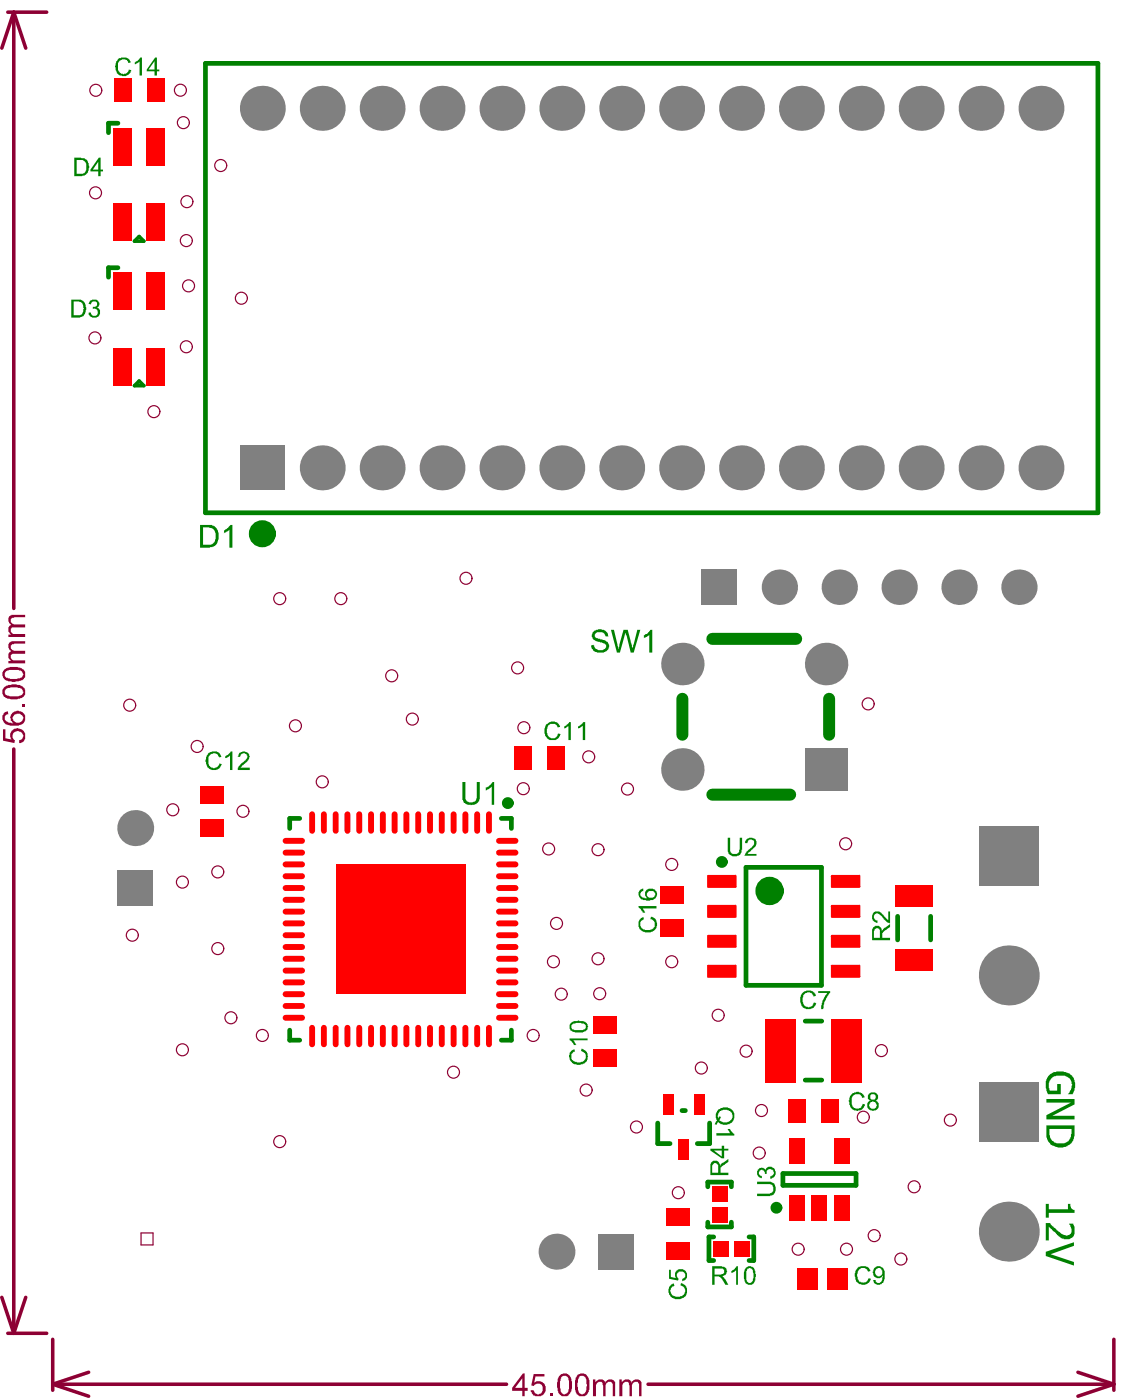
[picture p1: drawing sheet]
<svg xmlns="http://www.w3.org/2000/svg" width="159mm" height="198mm" viewBox="0 0 159 198" stroke-linecap="round" stroke-linejoin="round" font-family="sans-serif">
<g fill="none" stroke="#8d0034" stroke-width=".17">
<path d="M36.2 14.4h1.6v1.7h-1.6zM36.5 14.8h1v1h-1zM44.6 14.4h1.7v1.7h-1.7zM44.9 14.8h1.1v1h-1.1zM53.1 14.4h1.6v1.7h-1.6zM53.4 14.8h1v1h-1zM61.5 14.4h1.7v1.7h-1.7zM61.8 14.8h1.1v1h-1.1zM70 14.4h1.6v1.7h-1.6zM70.3 14.8h1v1h-1zM78.4 14.4h1.7v1.7h-1.7zM78.7 14.8h1.1v1h-1.1z"/>
<path d="M86.8 14.4h1.7v1.7h-1.7zM87.2 14.8h1v1h-1zM95.3 14.4h1.7v1.7h-1.7zM95.6 14.8h1v1h-1zM103.7 14.4h1.7v1.7h-1.7zM104.1 14.8h1v1h-1zM112.2 14.4h1.7v1.7h-1.7zM112.5 14.8h1v1h-1zM120.6 14.4h1.7v1.7h-1.7zM121 14.8h1v1h-1zM129.1 14.4h1.7v1.7h-1.7zM129.4 14.8h1v1h-1z"/>
<path d="M137.5 14.4h1.7v1.7h-1.7zM137.9 14.8h1v1h-1zM146 14.4h1.7v1.7h-1.7zM146.3 14.8h1v1h-1zM36.2 65.2h1.6v1.7h-1.6zM36.5 65.5h1v1h-1zM44.6 65.2h1.7v1.7h-1.7zM44.9 65.5h1.1v1h-1.1zM53.1 65.2h1.6v1.7h-1.6zM53.4 65.5h1v1h-1zM61.5 65.2h1.7v1.7h-1.7zM61.8 65.5h1.1v1h-1.1z"/>
<path d="M70 65.2h1.6v1.7h-1.6zM70.3 65.5h1v1h-1zM78.4 65.2h1.7v1.7h-1.7zM78.7 65.5h1.1v1h-1.1zM86.8 65.2h1.7v1.7h-1.7zM87.2 65.5h1v1h-1zM95.3 65.2h1.7v1.7h-1.7zM95.6 65.5h1v1h-1zM103.7 65.2h1.7v1.7h-1.7zM104.1 65.5h1v1h-1zM112.2 65.2h1.7v1.7h-1.7zM112.5 65.5h1v1h-1z"/>
<path d="M120.6 65.2h1.7v1.7h-1.7zM121 65.5h1v1h-1zM129.1 65.2h1.7v1.7h-1.7zM129.4 65.5h1v1h-1zM137.5 65.2h1.7v1.7h-1.7zM137.9 65.5h1v1h-1zM146 65.2h1.7v1.7h-1.7zM146.3 65.5h1v1h-1zM95.4 92.9h1.7l-.9 1.6zM95.7 93.2h1.1l-.6 1zM100.6 82h1.7v1.7h-1.7zM101 82.4h1v1h-1z"/>
<path d="M109.1 82h1.7v1.7h-1.7zM109.4 82.4h1v1h-1zM115.7 92.9h1.7l-.9 1.6zM116 93.2h1l-.5 1zM117.5 82h1.7v1.7h-1.7zM117.9 82.4h1v1h-1zM126 82h1.7v1.7h-1.7zM126.3 82.4h1v1h-1zM134.4 82h1.7v1.7h-1.7zM134.8 82.4h1v1h-1zM142.9 82h1.7v1.7h-1.7zM143.2 82.4h1v1h-1z"/>
<path d="M18.2 116h1.7v1.7h-1.7zM18.6 116.3h1v1.1h-1zM95.4 107.7h1.7l-.9 1.7zM95.7 108.1h1.1l-.6 1zM115.7 107.7h1.7l-.9 1.7zM116 108.1h1l-.5 1zM141.4 119.9h1.7l-.8 1.7zM18.2 124.5h1.7v1.7h-1.7zM18.6 124.8h1v1h-1zM55.7 130.3h1.6l-.8 1.7zM56 130.6h1l-.5 1zM141.4 136.8h1.7l-.8 1.7z"/>
<path d="M141.8 137.1h1l-.5 1.1zM141.8 120.2h1l-.5 1zM141.4 156h1.7l-.8 1.7zM141.8 156.4h1l-.5 1zM19.9 174h1.7v1.7h-1.7zM77.7 175.8h1.6v1.7h-1.6zM78 176.1h1v1h-1zM86.1 175.8h1.7v1.7h-1.7zM86.4 176.1h1.1v1h-1.1zM141.4 173h1.7l-.8 1.6zM141.8 173.3h1l-.5 1z"/>
</g>
<g fill="none" stroke="#8d0034" stroke-width=".5">
<path d="M1.1 1.7h5.5M1.9 1.7l1.7 5.1M1.9 1.7l-1.6 5.1M1.9 1.7v84.2M1.9 105.7v82.4M.3 183.1l1.6 5M1.1 188.1h5.5M3.6 183.1l-1.7 5M7.4 189v7.2M7.4 195.3l5.1 1.7M7.4 195.3h64M12.5 193.6l-5.1 1.7"/>
<path d="M91.4 195.3h65.7M152 193.6l5.1 1.7M157.1 189v7.2M157.1 195.3l-5.1 1.7"/>
</g>
<g fill="#8d0034">
<path d="M.4 102.9h.4v1.3l.8 .1a1.03 1.03 0 0 1 .3-1.3 1.03 1.03 0 0 1 1.4 .2 1.26 1.26 0 0 1 0 1.5l-.6 .2v-.5a.59 .59 0 0 0 .6-.6 .59 .59 0 0 0-.6-.6 .55 .55 0 0 0-.8 .2l-.1 .4a.53 .53 0 0 0 .3 .6l-.1 .5-1.6-.4z"/>
<path d="M3.1 99.3h.4v.4h-.4z"/>
<path d="M1.4 90.6h.2v-.1h1.9v.3h-1.5l-.1 .1a.42 .42 0 0 0-.4 .4 .42 .42 0 0 0 .4 .4v.1h1.6v.5h-1.5a.44 .44 0 0 0-.5 .3 .44 .44 0 0 0 .3 .5l.1 .1h1.6v.4h-2.3v-.3h.3a.85 .85 0 0 1 0-1.4h.1a.84 .84 0 0 1-.2-1.3z"/>
<path d="M1.4 86.8h.2h1.9v.3h-1.5l-.1 .1a.34 .34 0 0 0-.4 .4 .6 .6 0 0 0 .7 .5h1.3v.4h-1.5a.44 .44 0 0 0-.5 .3 .44 .44 0 0 0 .3 .6l.1 .1h1.6v.4h-2.3v-.3h.3a.85 .85 0 0 1 0-1.4h.1a.84 .84 0 0 1-.2-1.4z"/>
<path d="M75.3 193.9h1.5v.3h-1.3l-.1 .9a1.04 1.04 0 0 1 1.1 0 1.04 1.04 0 0 1 .5 1v.1a1.05 1.05 0 0 1-1.3 .8l-.4-.1-.4-.6v-.1h.4a.61 .61 0 0 0 .5 .6 .61 .61 0 0 0 .7-.5 .71 .71 0 0 0-.2-1 .71 .71 0 0 0-1 .3l-.4-.1z"/>
<path d="M77.6 196.6h.4v.4h-.4z"/>
<path d="M83.6 194.7h.4v.3h.1a.76 .76 0 0 1 1.2 0v.1l.1-.1a.75 .75 0 0 1 .7-.3 .75 .75 0 0 1 .7 .5v1.8h-.4v-1.4a.51 .51 0 0 0-.4-.6 .51 .51 0 0 0-.6 .5v1.5h-.3v-1.5l-.1-.1a.43 .43 0 0 0-.4-.4 .43 .43 0 0 0-.5 .3v.1v1.6h-.5z"/>
<path d="M87.4 194.7h.3v.3h.1a.76 .76 0 0 1 1.2 0v.1l.1-.1a.75 .75 0 0 1 .8-.3 .75 .75 0 0 1 .6 .5v1.8h-.4v-1.5a.46 .46 0 0 0-.2-.5 .46 .46 0 0 0-.6 .2l-.2 .2v1.6h-.3v-1.5l-.1-.1a.43 .43 0 0 0-.4-.4 .43 .43 0 0 0-.4 .3l-.1 .1v1.6h-.4z"/>
<path d="M.6 100.5l.5-.1 .1 .4h-.1a.56 .56 0 0 0-.4 .6 .56 .56 0 0 0 .5 .5v.1l.7 .1a.98 .98 0 0 1-.3-1.3 .98 .98 0 0 1 1.2-.4 1.05 1.05 0 0 1 .7 .8 1.05 1.05 0 0 1-.4 1h-.1a1.15 1.15 0 0 1-1.1 .2 1.3 1.3 0 0 1-1.5-.8h-.1v-.6zM2.1 100.8l-.2 .3a.33 .33 0 0 0 0 .5 .76 .76 0 0 0 .7 .4 .76 .76 0 0 0 .7-.6 .72 .72 0 0 0-1.1-.6z"/>
<path d="M.9 97.2a.54 .54 0 0 0-.2 .6 .54 .54 0 0 0 .6 .4l.3 .1a2.21 2.21 0 0 0 1.6-.4 .63 .63 0 0 0-.6-.8 2.89 2.89 0 0 0-1.7 .1zM.8 96.8l.6-.1a2.14 2.14 0 0 1 2.1 .4 1.17 1.17 0 0 1-.3 1.3 2.99 2.99 0 0 1-2.6-.1 1.02 1.02 0 0 1 .2-1.5z"/>
<path d="M.8 94.7v.1a.59 .59 0 0 0-.1 .6 .59 .59 0 0 0 .6 .3 2.55 2.55 0 0 0 1.8-.1l.1-.3a.6 .6 0 0 0-.2-.7l-1.7-.1zM.6 94.5l.5-.3h.3v-.1h.3a3.1 3.1 0 0 1 1.6 .4 .92 .92 0 0 1 .3 .9 .92 .92 0 0 1-.8 .7h-.3a2.22 2.22 0 0 1-2-.4l-.2-.4a.86 .86 0 0 1 .3-.8z"/>
<path d="M73.7 194.5l-1 1.3h1zM73.8 193.8h.2v2h.4v.5h-.4v.7h-.3v-.7h-1.5v-.5z"/>
<path d="M79.2 194.2v.2a2.92 2.92 0 0 0 0 2.2 .57 .57 0 0 0 .7 .1 .57 .57 0 0 0 .3-.6l.1-.4a1.85 1.85 0 0 0-.3-1.5l-.2-.1zM79.2 193.9h.1a.95 .95 0 0 1 1.3 .9l.1 .4a1.8 1.8 0 0 1-.7 1.8h-.2a.93 .93 0 0 1-1.1-1l-.1-.2 .1-1.2z"/>
<path d="M81.7 194.2l-.1 .3a2.73 2.73 0 0 0 .1 2.1 .64 .64 0 0 0 1-.5l.1-.5-.1-.4a.82 .82 0 0 0-.6-1.1zM81.6 193.9h.2a.84 .84 0 0 1 1.2 .5l.1 .3v.5a1.74 1.74 0 0 1-.3 1.6 .92 .92 0 0 1-1 .2 .92 .92 0 0 1-.6-.7l-.1-.5a2.12 2.12 0 0 1 .3-1.7z"/>
</g>
<g fill="none" stroke="#8d0034" stroke-width=".17">
<circle cx="13.5" cy="12.7" r=".85"/>
<circle cx="25.4" cy="12.7" r=".85"/>
<circle cx="25.9" cy="17.3" r=".85"/>
<circle cx="13.5" cy="27.2" r=".85"/>
<circle cx="26.3" cy="34" r=".85"/>
<circle cx="26.4" cy="28.5" r=".85"/>
<circle cx="31.1" cy="23.4" r=".85"/>
<circle cx="13.4" cy="47.7" r=".85"/>
<circle cx="21.7" cy="58.1" r=".85"/>
<circle cx="26.3" cy="48.9" r=".85"/>
<circle cx="26.6" cy="40.3" r=".85"/>
<circle cx="34" cy="42.1" r=".85"/>
<circle cx="18.3" cy="99.5" r=".85"/>
<circle cx="39.5" cy="84.5" r=".85"/>
<circle cx="48.1" cy="84.5" r=".85"/>
<circle cx="55.2" cy="95.4" r=".85"/>
<circle cx="65.7" cy="81.6" r=".85"/>
<circle cx="73" cy="94.2" r=".85"/>
<circle cx="122.5" cy="99.3" r=".85"/>
<circle cx="24.4" cy="114.3" r=".85"/>
<circle cx="27.8" cy="105.3" r=".85"/>
<circle cx="34.3" cy="114.5" r=".85"/>
<circle cx="41.7" cy="102.4" r=".85"/>
<circle cx="45.5" cy="110.3" r=".85"/>
<circle cx="58.2" cy="101.5" r=".85"/>
<circle cx="73.8" cy="111.3" r=".85"/>
<circle cx="73.9" cy="102.7" r=".85"/>
<circle cx="77.4" cy="119.8" r=".85"/>
<circle cx="83" cy="106.8" r=".85"/>
<circle cx="84.4" cy="119.9" r=".85"/>
<circle cx="88.5" cy="111.3" r=".85"/>
<circle cx="119.3" cy="119.1" r=".85"/>
<circle cx="18.7" cy="132" r=".85"/>
<circle cx="25.7" cy="124.5" r=".85"/>
<circle cx="30.7" cy="123" r=".85"/>
<circle cx="30.7" cy="133.9" r=".85"/>
<circle cx="49.2" cy="138.5" r=".85"/>
<circle cx="49.2" cy="123.8" r=".85"/>
<circle cx="49.2" cy="131.1" r=".85"/>
<circle cx="56.5" cy="138.5" r=".85"/>
<circle cx="56.5" cy="123.8" r=".85"/>
<circle cx="63.8" cy="138.5" r=".85"/>
<circle cx="63.8" cy="123.8" r=".85"/>
<circle cx="63.8" cy="131.1" r=".85"/>
<circle cx="78.1" cy="135.7" r=".85"/>
<circle cx="78.5" cy="130.3" r=".85"/>
<circle cx="84.4" cy="135.3" r=".85"/>
<circle cx="94.7" cy="122" r=".85"/>
<circle cx="94.7" cy="135.7" r=".85"/>
<circle cx="25.7" cy="148.1" r=".85"/>
<circle cx="32.6" cy="143.6" r=".85"/>
<circle cx="37" cy="146.1" r=".85"/>
<circle cx="64" cy="151.3" r=".85"/>
<circle cx="75.2" cy="146.1" r=".85"/>
<circle cx="79.2" cy="140.3" r=".85"/>
<circle cx="82.7" cy="153.8" r=".85"/>
<circle cx="84.6" cy="140.2" r=".85"/>
<circle cx="89.8" cy="159" r=".85"/>
<circle cx="98.9" cy="150.7" r=".85"/>
<circle cx="101.3" cy="143.3" r=".85"/>
<circle cx="105.2" cy="148.3" r=".85"/>
<circle cx="107.4" cy="156.7" r=".85"/>
<circle cx="121.8" cy="157.7" r=".85"/>
<circle cx="124.3" cy="148.3" r=".85"/>
<circle cx="134" cy="158.1" r=".85"/>
<circle cx="39.5" cy="161.1" r=".85"/>
<circle cx="95.7" cy="168.3" r=".85"/>
<circle cx="107.1" cy="162.7" r=".85"/>
<circle cx="112.6" cy="176.3" r=".85"/>
<circle cx="119.4" cy="176.3" r=".85"/>
<circle cx="123.3" cy="174.4" r=".85"/>
<circle cx="127.1" cy="177.7" r=".85"/>
<circle cx="128.9" cy="167.5" r=".85"/>
</g>
<g fill="none" stroke="#008000" stroke-width=".67">
<path d="M16.6 17.4h-1.3v1.3M29 8.9h125.9v63.5h-125.9zM16.6 37.8h-1.3v1.3M42.3 115.5h-1.4v1.4M70.7 115.5h1.4v1.4M105.2 122.4h10.7v16.6h-10.7zM126.6 129.3v3.3M131.3 129.3v3.3M40.9 145.4v1.4h1.4M72.1 145.4v1.4h-1.4M113.6 152.4h2.3M113.6 144.1h2.3"/>
<path d="M99.8 167.5v-.7h3.4v.7M99.8 172.5v.6h3.4v-.6M100.7 174.5h-.7v3.4h.7M105.7 174.5h.6v3.4h-.6M110.4 165.6h10.3v1.7h-10.3z"/>
</g>
<path d="M19.6 33.4l.7 .6h-1.3zM19 54.4l.6-.6 .7 .6z" fill="none" stroke="#008000" stroke-width=".5"/>
<path d="M92.8 158.5v2.9h1.7M96.2 156.7h.5M100.1 158.5v2.9h-1.7" fill="none" stroke="#008000" stroke-width=".68"/>
<path d="M96.2 98.6v5.1M100.5 90.1h11.8M116.9 98.6v5.1M100.5 112.1h11" fill="none" stroke="#008000" stroke-width="1.7"/>
<g fill="#008000">
<path d="M94.7 181.2l.3-.1 .1 .4a.7 .7 0 0 0-.4 1.1 .45 .45 0 0 0 .5 .3 1.08 1.08 0 0 0 1.3-.3 .72 .72 0 0 0-.4-1.1l-.1-.1 .1-.4a1.14 1.14 0 0 1 .6 1.8l-.1 .1a1.52 1.52 0 0 1-2.1 0 1.18 1.18 0 0 1 .2-1.7z"/>
<path d="M94.4 179.2h.2v1l.8 .2a.81 .81 0 0 1 .1-1.1 .81 .81 0 0 1 1.1 0 .85 .85 0 0 1 .3 .8 .85 .85 0 0 1-.7 .7v-.3a.43 .43 0 0 0 .4-.6 .63 .63 0 0 0-.5-.5 .63 .63 0 0 0-.6 .4 .6 .6 0 0 0 .2 .7l-.1 .2-1.2-.2z"/>
<path d="M106.8 166.8h1.6a1.03 1.03 0 0 1 1 1.2 .81 .81 0 0 1-.5 .7h-.3v.1h-1.8v-.4h1.5a.7 .7 0 0 0 .8-.5 .7 .7 0 0 0-.5-.8h-1.8z"/>
<path d="M107.1 164.8l.4-.1 .2 .1 .3 .3a.7 .7 0 0 1 .5-.5 .7 .7 0 0 1 .7 .4 .83 .83 0 0 1 .2 .8 .83 .83 0 0 1-.8 .5v-.3h.2v-.1a.48 .48 0 0 0 .3-.5 .48 .48 0 0 0-.5-.4 .49 .49 0 0 0-.5 .7h-.2v-.1a.43 .43 0 0 0-.4-.5 .43 .43 0 0 0-.5 .3v.1a.32 .32 0 0 0 .4 .4l.1 .3a.8 .8 0 0 1-.7-.6 .8 .8 0 0 1 .3-.8z"/>
<path d="M113.5 139.9a1.62 1.62 0 0 1 1.2 0v.1a.45 .45 0 0 1 .4 .5l-.4 .1v-.1a.74 .74 0 0 0-.8-.5 .74 .74 0 0 0-.6 .7 1.11 1.11 0 0 0 .3 1.4 .83 .83 0 0 0 1.1-.5l.1-.1 .4 .1a1.17 1.17 0 0 1-1.7 .7v-.1a.43 .43 0 0 1-.5-.5 1.73 1.73 0 0 1 .2-1.6z"/>
<path d="M115.4 139.9h1.7v.2l-.2 .1-.2 .5a2.41 2.41 0 0 0-.5 1.5l-.1 .2h-.3a2.88 2.88 0 0 1 .5-1.8l.4-.5h-1.3z"/>
<path d="M121.1 178.8h.1a1.13 1.13 0 0 1 1.6 .5v.1h-.4a.42 .42 0 0 0-.4-.4v-.1a.88 .88 0 0 0-1 .8l-.1 .1 .1 .6a.79 .79 0 0 0 .6 .6 .79 .79 0 0 0 .8-.4l.1-.2 .3 .1a1.19 1.19 0 0 1-1.7 .6v-.1a.65 .65 0 0 1-.5-.6 1.52 1.52 0 0 1 .5-1.6z"/>
<path d="M120.3 154.2h.1a.91 .91 0 0 1 1.2 .1l.2 .2 .2 .3-.4 .1a.69 .69 0 0 0-1.2-.3 1.64 1.64 0 0 0-.3 1.2 .8 .8 0 0 0 .8 .6 .8 .8 0 0 0 .8-.5v-.1h.3l-.3 .6a1.38 1.38 0 0 1-1.5 .1l-.1-.1a1.87 1.87 0 0 1-.2-1.7z"/>
<path d="M65.2 110.4h.4v1.9a.78 .78 0 0 0 1 .9 .59 .59 0 0 0 .6-.5v-.1v-2.2h.5v2a1.03 1.03 0 0 1-1.1 1.2h-.2a.95 .95 0 0 1-1.2-1.1z"/>
<path d="M68.5 111.1h.2l.5-.3 .2-.4h.3v3.2h-.3v-2.6l-.8 .5h-.1z"/>
<path d="M80.6 148.2l.4-.1 .1 .3a.72 .72 0 0 0-.3 1.2l.1 .1a1.24 1.24 0 0 0 1.6-.2 .81 .81 0 0 0-.6-1.2l.1-.3a1.15 1.15 0 0 1 .9 1.4 .88 .88 0 0 1-1 .8 1.24 1.24 0 0 1-1.5-.6l-.1-.7v-.3z"/>
<path d="M80.3 146.5h2.6v.3h-2l.4 .7h-.4v-.2a.6 .6 0 0 0-.6-.5z"/>
<path d="M101 159.9h2l-.4-.5v-.1h.4l.1 .3 .5 .4v.2h-2.6z"/>
<path d="M123.3 128.7a1.02 1.02 0 0 1 1.3 .5l.7 .6v-1.2h.2v1.7a2.38 2.38 0 0 1-1.1-1l-.3-.3a.5 .5 0 0 0-.8 .2 .5 .5 0 0 0 .5 .7v.3a.88 .88 0 0 1-.8-1z"/>
<path d="M147.5 169.9h.4v.7h2.7v-.7h.4l.1 .4a.43 .43 0 0 0 .5 .4v.4h-3.7v.7h-.4z"/>
<path d="M147.5 172.6h.6l.8 .7a2.8 2.8 0 0 0 1.6 1.1l.1-.1a.65 .65 0 0 0 .5-1l-.3-.6h.6a2.62 2.62 0 0 1 0 1.8 1.71 1.71 0 0 1-2.5-.5l-1-.9v1.9h-.4z"/>
<path d="M147.5 176.6l4-1.3v.5l-3.3 1.2 3.3 1.1v.5l-4-1.4z"/>
<path d="M148.2 151.5a2.71 2.71 0 0 1 3 .3 2.46 2.46 0 0 1 .1 2.6h-.7l.3-.3a1.48 1.48 0 0 0-.7-2.3h-.2a2.01 2.01 0 0 0-1.8 .5v.1a1.48 1.48 0 0 0-.1 1.5h1v-.9h.5v1.4h-1.8v-.2a2.52 2.52 0 0 1 0-2.3z"/>
<path d="M147.6 155.1h4v.7l-3.2 1.7h3.2v.5h-4v-.6l3.5-1.8h-3.5z"/>
<path d="M103.2 179.3l.3-.1 .4-.5h.2v2.6h-.3v-2l-.5 .3h-.1z"/>
<path d="M102.6 118.2h.4v1.6a.65 .65 0 0 0 .5 .7 .65 .65 0 0 0 .8-.4v-.2v-1.7h.4v1.7h-.1v.3a1.02 1.02 0 0 1-1.8 .3l-.2-.3z"/>
<path d="M105.4 118.3l.5-.1a.76 .76 0 0 1 .8 .6 .76 .76 0 0 1-.4 .9l-.9 .8h1.3v.3h-1.7l.3-.6 .3-.3a1.5 1.5 0 0 0 .8-.9 .43 .43 0 0 0-.5-.5 .43 .43 0 0 0-.5 .5h-.3v-.1a.45 .45 0 0 1 .3-.5z"/>
<path d="M31.6 74.8l.6-.3 .3-.4h.3v3.2h-.4v-2.5l-.8 .5z"/>
<path d="M12.8 42.4h.1a.69 .69 0 0 1 .8-.1 .69 .69 0 0 1 .3 .7l-.3 .5a.43 .43 0 0 1 .4 .5v.1a.76 .76 0 0 1-.4 .7 .76 .76 0 0 1-.8-.1 .64 .64 0 0 1-.4-.6h.3a.5 .5 0 0 0 .8 .4 .5 .5 0 0 0 .1-.8l-.3-.1h-.3v-.3h.1a.4 .4 0 0 0 .5-.5 .4 .4 0 0 0-.7-.2h-.1l-.1 .4-.3-.1z"/>
<path d="M16.8 8.2h.1a1.19 1.19 0 0 1 1.4 .3l.2 .3-.4 .1a.64 .64 0 0 0-.5-.5 .64 .64 0 0 0-.6 .1 .92 .92 0 0 0-.4 1.1l.1 .4a.75 .75 0 0 0 1.2 .2h.2l.1-.4 .3 .1a1.14 1.14 0 0 1-1.5 .8l-.2-.1a1.34 1.34 0 0 1-.5-1.5l.1-.5z"/>
<path d="M19.1 8.7l.2-.1 .5-.5h.2v2.6h-.3v-2l-.4 .3-.3 .1z"/>
<path d="M77.1 102.1h.1a.99 .99 0 0 1 1.7 .3h.1v.2l-.3 .1a.78 .78 0 0 0-1.3-.4 1.34 1.34 0 0 0 .2 1.8 .81 .81 0 0 0 1.1-.6l.4 .1a.99 .99 0 0 1-1 .8h-.1a1.03 1.03 0 0 1-1.2-1v-.6l.2-.5z"/>
<path d="M79.6 102.5l.2-.1 .5-.5h.2v2.5h-.3v-2l-.4 .3-.2 .1z"/>
<path d="M81.5 102.5h.2l.3-.3 .3-.3h.2v2.5h-.3v-2l-.7 .4z"/>
<path d="M90.4 129.5l.3-.1 .1 .3a.79 .79 0 0 0-.5 .9 .79 .79 0 0 0 .9 .6 1.03 1.03 0 0 0 1.1-.5 .78 .78 0 0 0-.6-1l.1-.4v.1a1.03 1.03 0 0 1 .9 1 1.24 1.24 0 0 1-1.6 1.2 1.19 1.19 0 0 1-1-1.7z"/>
<path d="M90.1 127.9h2.5v.3h-1.9l.3 .5v.1h-.3v-.2l-.2-.1-.1-.2-.3-.3z"/>
<path d="M29.5 106.2a1.48 1.48 0 0 1 1.5 .1l.3 .5-.4 .1a.79 .79 0 0 0-1.1-.5 1.22 1.22 0 0 0-.4 1.3 .77 .77 0 0 0 .8 .7 .77 .77 0 0 0 .7-.7l.4 .1a1.11 1.11 0 0 1-1 .9 1.11 1.11 0 0 1-1.2-.7v-.1a1.62 1.62 0 0 1 .4-1.7z"/>
<path d="M31.9 106.6l.2-.1 .4-.5h.3v2.7h-.4v-2.1l-.5 .4h-.1z"/>
<path d="M33.8 106.2h.1a.79 .79 0 0 1 1.1 .1 .79 .79 0 0 1-.2 1.2l-.8 .8h1.2v.4h-1.7l.1-.5 .4-.4a2.14 2.14 0 0 0 .9-1.1l-.1-.2a.5 .5 0 0 0-.5-.2 .5 .5 0 0 0-.4 .4v.1h-.4z"/>
<path d="M83.9 89a1.49 1.49 0 0 1 1.5 0l.4 .4v.4h-.4a.81 .81 0 0 0-1.1-.6 .42 .42 0 0 0-.4 .4 .42 .42 0 0 0 .4 .5h.2a1.95 1.95 0 0 1 1.3 .7 1.04 1.04 0 0 1-1.3 1.3 1.01 1.01 0 0 1-1.1-1l.3-.1a.98 .98 0 0 0 .8 .8 .98 .98 0 0 0 1-.5v-.1a.3 .3 0 0 0-.3-.4l-.7-.2a1.03 1.03 0 0 1-1-.9v-.1a.78 .78 0 0 1 .4-.6z"/>
<path d="M86.2 88.9h.4l.7 2.7 .6-2.7h.6l.7 2.7 .7-2.7h.4l-.9 3.2h-.4l-.8-2.9-.8 2.9h-.4z"/>
<path d="M90.8 89.6l.6-.3a.64 .64 0 0 1 .6-.4v3.2h-.4v-2.5l-.1 .1-.7 .4z"/>
<path d="M123.7 179a.59 .59 0 0 0-.2 .8 .59 .59 0 0 0 .8 .2 .63 .63 0 0 0 .1-.7 .63 .63 0 0 0-.5-.4zM123.5 178.8l.2-.1a1 1 0 0 1 1.1 1.3v.1a1.05 1.05 0 0 1-.8 1.2h-.3l-.4-.3-.1-.4h.3a.43 .43 0 0 0 .4 .4 .43 .43 0 0 0 .5-.3l.1-.7a.8 .8 0 0 1-.9 .3 .8 .8 0 0 1-.5-.8l.2-.5z"/>
<path d="M122.7 154.8a.4 .4 0 0 0 .8 0 .4 .4 0 0 0-.8 0zM122.8 155.5a.55 .55 0 0 0 0 .9h.2a.48 .48 0 0 0 .6-.6l-.2-.2a.33 .33 0 0 0-.5-.1zM122.7 154.2a.76 .76 0 0 1 .8 0 .76 .76 0 0 1 .4 .7l-.1 .3-.3 .1a.7 .7 0 0 1 .5 .8 .7 .7 0 0 1-.7 .6 .75 .75 0 0 1-.8-.2 .75 .75 0 0 1-.2-.8l.5-.4a.51 .51 0 0 1-.4-.5 .51 .51 0 0 1 .2-.5z"/>
<path d="M80.9 144.4v.1a.39 .39 0 0 0-.3 .4 .39 .39 0 0 0 .3 .4l.4 .1a1.54 1.54 0 0 0 1.3-.3 .51 .51 0 0 0-.6-.7l-.1-.1zM80.6 144.3l.3-.2h.5l.1-.1h.2v.1a.95 .95 0 0 1 1.2 .6l.1 .2-.1 .3a1.45 1.45 0 0 1-1.6 .5l-.4-.1a.73 .73 0 0 1-.5-1.1z"/>
<path d="M100.7 164.1l-.2 .4v1h.8v-.8a.34 .34 0 0 0-.3-.5v-.1zM100.5 163.9a.72 .72 0 0 1 1 .6l.3-.4 .9-.6v.5l-.8 .6a.34 .34 0 0 0-.3 .5v.4h1.1v.3h-2.5v-1.6z"/>
<path d="M100.7 162.4l1.1 .8v-.8zM100.2 162.1h1.6v-.4h.3v.4h.6v.3h-.6v1.1h-.3l-1.6-1.1z"/>
<path d="M101.5 156.8l-.2 .3-.1 .4 .1 .4 .2-.4 .2 .1-.2 .4a1.08 1.08 0 0 0 1.8-.4l-.1-.5a1.1 1.1 0 0 0-1-.5zM101.4 156.5a1.56 1.56 0 0 1 2.1 .4 1.23 1.23 0 0 1-.6 1.6v.1a1.73 1.73 0 0 1-1.5-.1l-.1-.2-.3 .4-.2-.1 .3-.5-.1-.1a1.28 1.28 0 0 1 .4-1.5z"/>
<path d="M123.4 131.1l-.1 .3v.9h.8v-.7a.43 .43 0 0 0-.1-.6 .43 .43 0 0 0-.6 .1zM123.2 130.8a.72 .72 0 0 1 1.2 .4v.1l.4-.4 .7-.5v.4l-.5 .4h-.1l-.5 .5v.6h1.1v.4h-2.5v-1.5z"/>
<path d="M148 159.3v.5a1.52 1.52 0 0 0 1 1.5 2.12 2.12 0 0 0 1.7-.3l.4-.6v-1.1zM147.6 158.8h4v1a1.95 1.95 0 0 1-2.3 2.1h-.1a1.9 1.9 0 0 1-1.6-2z"/>
<path d="M100.8 179v.9h.9l.1-.1a.39 .39 0 0 0 .3-.5 .39 .39 0 0 0-.5-.3zM100.5 178.7h1.3l.1 .1a.62 .62 0 0 1 .6 .4 .62 .62 0 0 1-.2 .7l-.3 .2h-.2l.3 .2 .6 1h-.4l-.4-.8-.5-.4h-.6v1.2h-.3z"/>
<path d="M105.4 179v.4h-.1v1a.48 .48 0 0 0 .2 .5 .48 .48 0 0 0 .6-.1 1.99 1.99 0 0 0-.1-1.8h-.1v-.1zM105.4 178.8a.85 .85 0 0 1 1.1 1h.1v.4h-.1a.91 .91 0 0 1-.6 1.1 .75 .75 0 0 1-.9-.8h-.1a2.02 2.02 0 0 1 .4-1.7z"/>
<path d="M28.6 74.4v2.5h1a.72 .72 0 0 0 .7-.8h.1a1.31 1.31 0 0 0-.7-1.6zM28.2 74.1h1.2a1.35 1.35 0 0 1 1.4 1.6v.1a1.53 1.53 0 0 1-.6 1.2l-.6 .3h-1.4z"/>
<path d="M10.4 42.5v2h.6a.8 .8 0 0 0 .7-1.1v-.1a.72 .72 0 0 0-.7-.8zM10.1 42.3h.9a.91 .91 0 0 1 1.1 1 1.41 1.41 0 0 1-.4 1.4h-.4v.1h-1.2z"/>
<path d="M10.8 22.6v1.9h.6a.73 .73 0 0 0 .8-.8v-.2a.75 .75 0 0 0-.8-.9zM10.5 22.2h.9l.1 .1a.9 .9 0 0 1 1 1l.1 .4-.2 .6a1.42 1.42 0 0 1-1 .6h-.9z"/>
<path d="M13.9 22.8l-.8 1.1h.8zM13.9 22.2h.3v1.7h.3v.3h-.3v.7h-.3v-.7h-1.1v-.3z"/>
<path d="M21.8 8.6l-.8 1.2h.8zM21.9 8.1h.2v1.7h.4v.3h-.4v.6h-.3v-.6h-1.1v-.3z"/>
<path d="M90.4 125.5l.3-.1v.3a.47 .47 0 0 0-.4 .6 .47 .47 0 0 0 .6 .4v.1h.4a.74 .74 0 0 1-.3-1 .74 .74 0 0 1 .9-.4h.1a.78 .78 0 0 1 .7 .6 .78 .78 0 0 1-.4 .8 1.38 1.38 0 0 1-1.4 .2 .87 .87 0 0 1-.8-1zM91.5 125.7v.1a.44 .44 0 0 0-.3 .6 .44 .44 0 0 0 .5 .3h.1a.49 .49 0 0 0 .6-.6 .49 .49 0 0 0-.7-.4z"/>
</g>
<g fill="none" stroke="#008000" stroke-width=".83">
<circle cx="71.6" cy="113.3" r=".42"/>
<circle cx="101.8" cy="121.6" r=".42"/>
<circle cx="109.5" cy="170.4" r=".42"/>
</g>
<circle cx="108.5" cy="125.7" r="1" fill="none" stroke="#008000" stroke-width="2"/>
<circle cx="37" cy="75.3" r=".85" fill="none" stroke="#008000" stroke-width="2.1"/>
<g fill="#808080">
<circle cx="49.2" cy="138.5" r="1.33"/>
<circle cx="49.2" cy="131.1" r="1.33"/>
<circle cx="49.2" cy="123.8" r="1.33"/>
<circle cx="56.5" cy="138.5" r="1.33"/>
<circle cx="56.5" cy="131.1" r="3"/>
<circle cx="56.5" cy="123.8" r="1.33"/>
<circle cx="63.8" cy="138.5" r="1.33"/>
<circle cx="63.8" cy="131.1" r="1.33"/>
<circle cx="63.8" cy="123.8" r="1.33"/>
<circle cx="19.1" cy="116.9" r="2.54"/>
<circle cx="53.9" cy="66" r="3.2"/>
<circle cx="45.5" cy="66" r="3.2"/>
<circle cx="45.5" cy="15.3" r="3.2"/>
<circle cx="53.9" cy="15.3" r="3.2"/>
<circle cx="78.5" cy="176.6" r="2.54"/>
<circle cx="79.2" cy="66" r="3.2"/>
<circle cx="70.8" cy="66" r="3.2"/>
<circle cx="70.8" cy="15.3" r="3.2"/>
<circle cx="79.2" cy="15.3" r="3.2"/>
<circle cx="96.2" cy="93.7" r="3"/>
<circle cx="104.6" cy="66" r="3.2"/>
<circle cx="96.1" cy="66" r="3.2"/>
<circle cx="96.1" cy="15.3" r="3.2"/>
<circle cx="104.6" cy="15.3" r="3.2"/>
<circle cx="138.4" cy="66" r="3.2"/>
<circle cx="129.9" cy="66" r="3.2"/>
<circle cx="121.5" cy="66" r="3.2"/>
<circle cx="121.5" cy="15.3" r="3.2"/>
<circle cx="129.9" cy="15.3" r="3.2"/>
<circle cx="138.4" cy="15.3" r="3.2"/>
<circle cx="146.8" cy="66" r="3.2"/>
<circle cx="146.8" cy="15.3" r="3.2"/>
<circle cx="109.9" cy="82.9" r="2.5"/>
<circle cx="96.2" cy="108.6" r="3"/>
<circle cx="126.8" cy="82.9" r="2.5"/>
<circle cx="135.3" cy="82.9" r="2.5"/>
<circle cx="37" cy="15.3" r="3.2"/>
<circle cx="142.3" cy="173.8" r="4.2"/>
<circle cx="116.5" cy="93.7" r="3"/>
<circle cx="113" cy="66" r="3.2"/>
<circle cx="87.7" cy="66" r="3.2"/>
<circle cx="62.3" cy="66" r="3.2"/>
<circle cx="62.3" cy="15.3" r="3.2"/>
<circle cx="87.7" cy="15.3" r="3.2"/>
<circle cx="113" cy="15.3" r="3.2"/>
<circle cx="142.3" cy="137.6" r="4.2"/>
<circle cx="118.4" cy="82.9" r="2.5"/>
<circle cx="143.7" cy="82.9" r="2.5"/>
</g>
<g fill="#808080">
<path d="M16.5 122.8h5.1v5h-5.1z" fill-rule="evenodd"/>
<path d="M99 80.4h5v5h-5z" fill-rule="evenodd"/>
<path d="M33.8 62.8h6.4v6.4h-6.4z" fill-rule="evenodd"/>
<path d="M84.4 174.1h5.1v5.1h-5.1z" fill-rule="evenodd"/>
<path d="M138.1 116.5h8.4v8.5h-8.4z" fill-rule="evenodd"/>
<path d="M138.1 152.7h8.4v8.4h-8.4z" fill-rule="evenodd"/>
<path d="M113.5 105.6h6v6h-6z" fill-rule="evenodd"/>
</g>
<path d="M20.7 11.1h2.5v3.3h-2.5z" fill-rule="evenodd" fill="#f00"/>
<g fill="none" stroke="#f00" stroke-width=".83">
<path d="M40.3 118.7h2.3M40.3 138.6h2.3M40.3 132h2.3M40.3 133.6h2.3M40.3 135.3h2.3M40.3 125.3h2.3M40.3 127h2.3M40.3 128.6h2.3M40.3 120.3h2.3M40.3 122h2.3M40.3 140.3h2.3M40.3 142h2.3"/>
<path d="M45.7 145v2.4M47.3 145v2.4M49 145v2.4M52.3 145v2.4M54 145v2.4M55.7 145v2.4M57.3 145v2.4M59 145v2.4M60.7 145v2.4M62.3 145v2.4M64 145v2.4M65.6 145v2.4"/>
<path d="M67.3 145v2.4M69 145v2.4"/>
</g>
<g fill="#f00">
<path d="M72.5 105.3h2.5v3.3h-2.5z" fill-rule="evenodd"/>
<path d="M95.7 160.8h1.5v2.8h-1.5z" fill-rule="evenodd"/>
<path d="M93.5 154.5h1.5v2.8h-1.5z" fill-rule="evenodd"/>
<path d="M93.1 125.1h3.3v2.5h-3.3z" fill-rule="evenodd"/>
<path d="M100.6 175.1h2.1v2.2h-2.1z" fill-rule="evenodd"/>
<path d="M100.4 167.4h2.2v2.2h-2.2z" fill-rule="evenodd"/>
<path d="M99.9 131.9h3.8l.2 .2v1.5l-.2 .1h-3.8l-.2-.1v-1.5z" fill-rule="evenodd"/>
<path d="M99.9 127.7h3.8l.2 .2v1.5l-.2 .1h-3.8l-.2-.1v-1.5z" fill-rule="evenodd"/>
<path d="M126.3 134h5.3v3h-5.3z" fill-rule="evenodd"/>
<path d="M126.3 125h5.3v3h-5.3z" fill-rule="evenodd"/>
<path d="M20.6 38.4h2.7v5.4h-2.7z" fill-rule="evenodd"/>
<path d="M20.6 28.7h2.7v5.3h-2.7z" fill-rule="evenodd"/>
<path d="M20.6 18.1h2.7v5.3h-2.7z" fill-rule="evenodd"/>
</g>
<g fill="#f00">
<path d="M99.7 132.1h.2zM99.8 132l.1-.1v.2h-.2z"/>
<path d="M99.9 133.6v.1zM99.7 133.6h.2v.1z"/>
<path d="M103.7 133.6h.2zM103.7 133.6h.2l-.2 .1z"/>
<path d="M103.7 131.9v.2zM103.7 131.9l.2 .2h-.2z"/>
<path d="M99.7 127.9h.2zM99.8 127.7h.1v.2h-.2z"/>
<path d="M99.9 129.4v.1zM99.7 129.4h.2v.1z"/>
<path d="M103.7 129.4h.2zM103.7 129.4h.2l-.2 .1z"/>
<path d="M103.7 127.7v.2zM103.7 127.7l.2 .2h-.2z"/>
</g>
<g fill="none" stroke="#f00" stroke-width=".83">
<path d="M45.7 114.9v2.3M47.3 114.9v2.3M49 114.9v2.3M52.3 114.9v2.3M54 114.9v2.3M55.7 114.9v2.3M57.3 114.9v2.3M59 114.9v2.3M60.7 114.9v2.3M62.3 114.9v2.3M64 114.9v2.3M65.6 114.9v2.3"/>
<path d="M67.3 114.9v2.3M69 114.9v2.3M40.3 137h2.3M40.3 123.6h2.3M40.3 130.3h2.3M40.3 143.6h2.3"/>
</g>
<g fill="#f00">
<path d="M94 170.6h3.3v2.4h-3.3z" fill-rule="evenodd"/>
<path d="M94 175.2h3.3v2.5h-3.3z" fill-rule="evenodd"/>
<path d="M93.1 129.7h3.3v2.5h-3.3z" fill-rule="evenodd"/>
<path d="M100.4 170.4h2.2v2.1h-2.2z" fill-rule="evenodd"/>
<path d="M99.9 136.1h3.8l.2 .2v1.5l-.2 .2h-3.8l-.2-.2v-1.5z" fill-rule="evenodd"/>
<path d="M99.9 123.5h3.8l.2 .1v1.5l-.2 .2h-3.8l-.2-.2v-1.5z" fill-rule="evenodd"/>
<path d="M114.5 168.6h2.2v3.7h-2.2z" fill-rule="evenodd"/>
<path d="M115.8 155h2.5v3.4h-2.5z" fill-rule="evenodd"/>
<path d="M20.6 49.1h2.7v5.3h-2.7z" fill-rule="evenodd"/>
<path d="M28.2 110.9h3.3v2.5h-3.3z" fill-rule="evenodd"/>
<path d="M16.1 11.1h2.4v3.3h-2.4z" fill-rule="evenodd"/>
</g>
<g fill="#f00">
<path d="M99.7 136.3h.2zM99.8 136.2l.1-.1v.2h-.2z"/>
<path d="M99.9 137.8v.2zM99.7 137.8h.2v.2z"/>
<path d="M103.7 137.8h.2zM103.7 137.8h.2l-.2 .2z"/>
<path d="M103.7 136.1v.2zM103.7 136.1l.2 .2h-.2z"/>
<path d="M99.7 123.6h.2zM99.8 123.5h.1v.1h-.2z"/>
<path d="M99.9 125.1v.2zM99.7 125.1h.2v.2z"/>
<path d="M103.7 125.1h.2zM103.7 125.1h.2l-.2 .2z"/>
<path d="M103.7 123.5v.1zM103.7 123.5l.2 .1h-.2z"/>
</g>
<path d="M44 145v2.4M50.7 145v2.4" fill="none" stroke="#f00" stroke-width=".83"/>
<path d="M83.7 148h3.3v2.5h-3.3z" fill-rule="evenodd" fill="#f00"/>
<path d="M70.4 118.7h2.3M70.4 138.6h2.3M70.4 135.3h2.3M70.4 133.6h2.3M70.4 132h2.3M70.4 128.6h2.3M70.4 127h2.3M70.4 125.3h2.3M70.4 122h2.3M70.4 120.3h2.3M70.4 142h2.3M70.4 140.3h2.3" fill="none" stroke="#f00" stroke-width=".83"/>
<g fill="#f00">
<path d="M77.1 105.3h2.5v3.3h-2.5z" fill-rule="evenodd"/>
<path d="M103.6 175.1h2.1v2.2h-2.1z" fill-rule="evenodd"/>
<path d="M97.8 154.5h1.5v2.8h-1.5z" fill-rule="evenodd"/>
<path d="M116.7 179h2.9v3h-2.9z" fill-rule="evenodd"/>
<path d="M117.4 131.9h3.8l.2 .2v1.5l-.2 .1h-3.8l-.2-.1v-1.5z" fill-rule="evenodd"/>
<path d="M117.4 127.7h3.8l.2 .2v1.5l-.2 .1h-3.8l-.2-.1v-1.5z" fill-rule="evenodd"/>
<path d="M28.2 115.6h3.3v2.5h-3.3z" fill-rule="evenodd"/>
<path d="M16 38.4h2.6v5.4h-2.6z" fill-rule="evenodd"/>
<path d="M16 28.7h2.6v5.3h-2.6z" fill-rule="evenodd"/>
<path d="M16 18.1h2.6v5.3h-2.6z" fill-rule="evenodd"/>
</g>
<g fill="#f00">
<path d="M117.2 132.1h.2zM117.2 132l.2-.1v.2h-.2z"/>
<path d="M117.4 133.6v.1zM117.2 133.6h.2v.1z"/>
<path d="M121.2 133.6h.2zM121.2 133.6h.2l-.2 .1z"/>
<path d="M121.2 131.9v.2zM121.2 131.9l.2 .2h-.2z"/>
<path d="M117.2 127.9h.2zM117.2 127.7h.2v.2h-.2z"/>
<path d="M117.4 129.4v.1zM117.2 129.4h.2v.1z"/>
<path d="M121.2 129.4h.2zM121.2 129.4h.2l-.2 .1z"/>
<path d="M121.2 127.7v.2zM121.2 127.7l.2 .2h-.2z"/>
</g>
<path d="M44 114.9v2.3M50.7 114.9v2.3" fill="none" stroke="#f00" stroke-width=".83"/>
<path d="M83.7 143.4h3.3v2.5h-3.3z" fill-rule="evenodd" fill="#f00"/>
<path d="M70.4 137h2.3M70.4 130.3h2.3M70.4 123.6h2.3M70.4 143.6h2.3" fill="none" stroke="#f00" stroke-width=".83"/>
<g fill="#f00">
<path d="M111.3 168.6h2.2v3.7h-2.2z" fill-rule="evenodd"/>
<path d="M111.2 155h2.5v3.4h-2.5z" fill-rule="evenodd"/>
<path d="M107.9 143.8h4.3v8.9h-4.3z" fill-rule="evenodd"/>
<path d="M117.7 168.6h2.1v3.7h-2.1z" fill-rule="evenodd"/>
<path d="M117.4 136.1h3.8l.2 .2v1.5l-.2 .2h-3.8l-.2-.2v-1.5z" fill-rule="evenodd"/>
<path d="M117.2 143.8h4.4v8.9h-4.4z" fill-rule="evenodd"/>
<path d="M117.4 123.5h3.8l.2 .1v1.5l-.2 .2h-3.8l-.2-.2v-1.5z" fill-rule="evenodd"/>
<path d="M16 49.1h2.6v5.3h-2.6z" fill-rule="evenodd"/>
<path d="M111.3 160.6h2.2v3.7h-2.2z" fill-rule="evenodd"/>
<path d="M117.7 160.6h2.1v3.7h-2.1z" fill-rule="evenodd"/>
<path d="M112.4 179h2.8v3h-2.8z" fill-rule="evenodd"/>
<path d="M47.3 122h18.3v18.3h-18.3z" fill-rule="evenodd"/>
</g>
<g fill="#f00">
<path d="M117.2 136.3h.2zM117.2 136.2l.2-.1v.2h-.2z"/>
<path d="M117.4 137.8v.2zM117.2 137.8h.2v.2z"/>
<path d="M121.2 137.8h.2zM121.2 137.8h.2l-.2 .2z"/>
<path d="M121.2 136.1v.2zM121.2 136.1l.2 .2h-.2z"/>
<path d="M117.2 123.6h.2zM117.2 123.5h.2v.1h-.2z"/>
<path d="M117.4 125.1v.2zM117.2 125.1h.2v.2z"/>
<path d="M121.2 125.1h.2zM121.2 125.1h.2l-.2 .2z"/>
<path d="M121.2 123.5v.1zM121.2 123.5l.2 .1h-.2z"/>
</g>
</svg>
